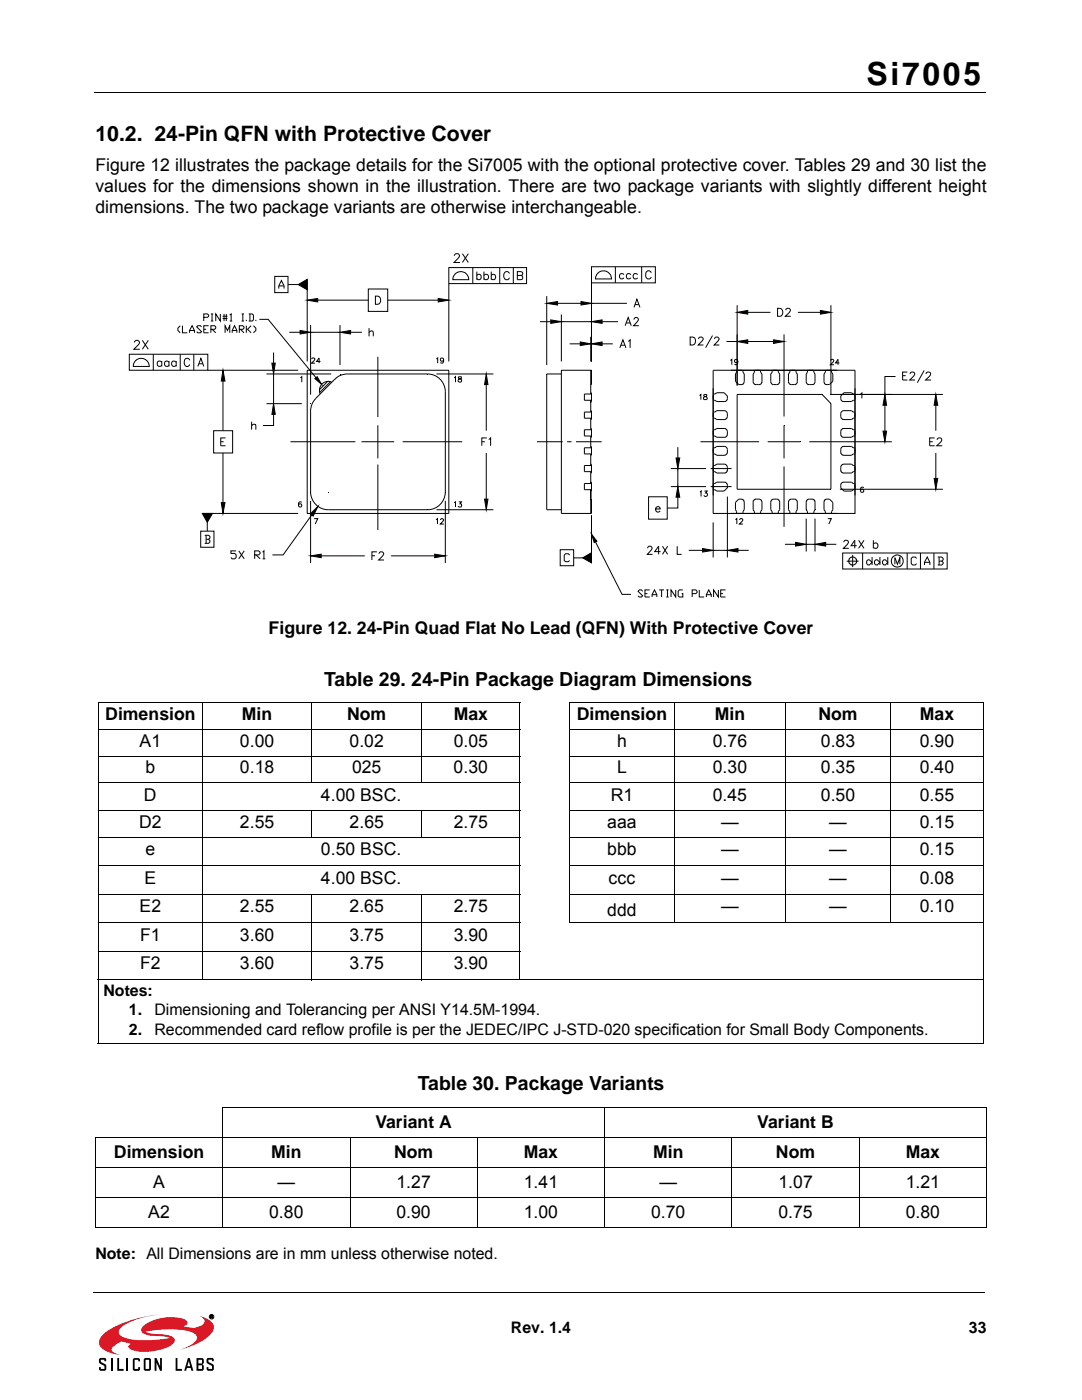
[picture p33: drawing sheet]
<svg xmlns="http://www.w3.org/2000/svg" width="216mm" height="279mm" viewBox="0 0 216 279" stroke-linecap="round" stroke-linejoin="round" font-family="sans-serif">
<defs><g id="words">
<text font-size="6.3" x="172.9" y="16.9">Si7005</text>
<text font-size="4.2" x="19" y="28.2">10.2. 24-Pin QFN with Protective Cover</text>
<g font-size="3.9">
<text x="64.7" y="136.9">Table 29. 24-Pin Package Diagram Dimensions</text>
<text x="83.4" y="217.6">Table 30. Package Variants</text>
</g>
<g font-size="3.5">
<text x="19" y="34.1">Figure 12 illustrates the package details for the Si7005 with the optional protective cover. Tables 29 and 30 list the</text>
<text x="19.1" y="38.3">values for the dimensions shown in the illustration. There are two package variants with slightly different height</text>
<text x="19.1" y="42.6">dimensions. The two package variants are otherwise interchangeable.</text>
<text x="53.6" y="126.6">Figure 12. 24-Pin Quad Flat No Lead (QFN) With Protective Cover</text>
<text x="21" y="143.7">Dimension</text>
<text x="48.3" y="143.7">Min</text>
<text x="69.3" y="143.7">Nom</text>
<text x="90.5" y="143.7">Max</text>
<text x="115.1" y="143.7">Dimension</text>
<text x="142.6" y="143.7">Min</text>
<text x="163.3" y="143.7">Nom</text>
<text x="183.6" y="143.7">Max</text>
<text x="27.8" y="149">A1</text>
<text x="47.9" y="149">0.00</text>
<text x="69.7" y="149">0.02</text>
<text x="90.5" y="149">0.05</text>
<text x="123.1" y="149">h</text>
<text x="142.2" y="149">0.76</text>
<text x="163.8" y="149">0.83</text>
<text x="183.5" y="149">0.90</text>
<text x="29" y="154.3">b</text>
<text x="47.9" y="154.3">0.18</text>
<text x="70.3" y="154.3">025</text>
<text x="90.5" y="154.3">0.30</text>
<text x="123.1" y="154.3">L</text>
<text x="142.2" y="154.3">0.30</text>
<text x="163.8" y="154.3">0.35</text>
<text x="183.5" y="154.3">0.40</text>
<text x="28.7" y="159.8">D</text>
<text x="64" y="159.8">4.00 BSC.</text>
<text x="121.9" y="159.8">R1</text>
<text x="142.2" y="159.8">0.45</text>
<text x="163.8" y="159.8">0.50</text>
<text x="183.5" y="159.8">0.55</text>
<text x="27.7" y="165.2">D2</text>
<text x="47.9" y="165.2">2.55</text>
<text x="69.7" y="165.2">2.65</text>
<text x="90.5" y="165.2">2.75</text>
<text x="121.2" y="165.2">aaa</text>
<text x="143.9" y="165.2">—</text>
<text x="165.5" y="165.2">—</text>
<text x="183.5" y="165.2">0.15</text>
<text x="29" y="170.7">e</text>
<text x="64" y="170.7">0.50 BSC.</text>
<text x="121.2" y="170.7">bbb</text>
<text x="143.9" y="170.7">—</text>
<text x="165.5" y="170.7">—</text>
<text x="183.5" y="170.7">0.15</text>
<text x="28.8" y="176.4">E</text>
<text x="64.1" y="176.4">4.00 BSC.</text>
<text x="121.4" y="176.4">ccc</text>
<text x="143.9" y="176.4">—</text>
<text x="165.5" y="176.4">—</text>
<text x="183.5" y="176.4">0.08</text>
<text x="27.8" y="182.1">E2</text>
<text x="47.9" y="182.1">2.55</text>
<text x="69.7" y="182.1">2.65</text>
<text x="90.5" y="182.1">2.75</text>
<text x="121.2" y="182.7">ddd</text>
<text x="143.9" y="182.1">—</text>
<text x="165.5" y="182.1">—</text>
<text x="183.5" y="182.1">0.10</text>
<text x="27.9" y="187.8">F1</text>
<text x="47.9" y="187.8">3.60</text>
<text x="69.7" y="187.8">3.75</text>
<text x="90.5" y="187.8">3.90</text>
<text x="27.9" y="193.5">F2</text>
<text x="47.9" y="193.5">3.60</text>
<text x="69.7" y="193.5">3.75</text>
<text x="90.5" y="193.5">3.90</text>
<text x="74.9" y="225.1">Variant A</text>
<text x="151.1" y="225.1">Variant B</text>
<text x="22.7" y="231.1">Dimension</text>
<text x="54.1" y="231.1">Min</text>
<text x="78.6" y="231.1">Nom</text>
<text x="104.5" y="231.1">Max</text>
<text x="130.3" y="231.1">Min</text>
<text x="154.8" y="231.1">Nom</text>
<text x="180.7" y="231.1">Max</text>
<text x="30.6" y="237.1">A</text>
<text x="55.4" y="237.1">—</text>
<text x="79.1" y="237.1">1.27</text>
<text x="104.5" y="237.1">1.41</text>
<text x="131.6" y="237.1">—</text>
<text x="155.3" y="237.1">1.07</text>
<text x="180.7" y="237.1">1.21</text>
<text x="29.6" y="243.1">A2</text>
<text x="53.7" y="243.1">0.80</text>
<text x="79.1" y="243.1">0.90</text>
<text x="104.5" y="243.1">1.00</text>
<text x="129.9" y="243.1">0.70</text>
<text x="155.3" y="243.1">0.75</text>
<text x="180.7" y="243.1">0.80</text>
</g>
<g font-size="3.2">
<text x="20.7" y="198.7">Notes:</text>
<text x="25.7" y="202.6">1.</text>
<text x="30.8" y="202.6">Dimensioning and Tolerancing per ANSI Y14.5M-1994.</text>
<text x="25.7" y="206.5">2.</text>
<text x="30.8" y="206.5">Recommended card reflow profile is per the JEDEC/IPC J-STD-020 specification for Small Body Components.</text>
<text x="19" y="251.3">Note: All Dimensions are in mm unless otherwise noted.</text>
<text x="102" y="266">Rev. 1.4</text>
<text x="193.3" y="266">33</text>
</g>
</g></defs>
<path d="M20.7 266.2a21.4 21.4 0 0 1 9.7-3.7l1.5-.2a16.9 16.9 0 0 0-7.6 2.5 1.05 1.05 0 0 0-.6 1 1.05 1.05 0 0 0 .7 1 17 17 0 0 0 9 .3l.5-.1a11.4 11.4 0 0 0-3.8-.4l-.4-.1a1.42 1.42 0 0 1-1.5-1.1 2.83 2.83 0 0 1 1.8-1.7 9.2 9.2 0 0 1 7.1-.3 .66 .66 0 0 1 .3 .8 .66 .66 0 0 1-.7 .5h-.1a4.3 4.3 0 0 0 3.4-.1 .97 .97 0 0 0 .8-.9 .97 .97 0 0 0-.7-1l-.4-.1 .6 .1a2.73 2.73 0 0 1 2.4 2.4 5.5 5.5 0 0 1-3.4 3l-3.7 1.4a6.3 6.3 0 0 0 3.7-2.3 1.39 1.39 0 0 0-1.4-1.5 21.1 21.1 0 0 0-8.9 .1l1.1 .3a10.3 10.3 0 0 1 4.4 .8 .81 .81 0 0 1-.1 1.4 10.1 10.1 0 0 1-8.3 1l-.5-.6 .5-.5-1.9-.5-.6 .4a1.81 1.81 0 0 0-1.3 1.3l.6 .6 1.2 .5-1.6-.3a3.4 3.4 0 0 1-2.7-2 2.19 2.19 0 0 1 .9-2z" fill="#da1826"/>
<g fill="none" stroke="#000" stroke-width=".2">
<path d="M18.8 18.4h177.8M19.5 140.3h84.3M19.5 145.6h84.3M19.5 150.9h84.3M19.5 156.2h84.3M19.6 140.4v67.8M40.4 140.2v55.4M62.2 140.2v16.1M84.2 140.2v16.1M103.8 140.4v55.2M113.6 140.3h82.8M113.6 145.6h82.8"/>
<path d="M113.6 150.9h82.8M113.6 156.2h82.8M113.7 140.4v43.7M134.5 140.2v44.1M156.8 140.2v44.1M177.7 140.2v44.1M196.3 140.4v67.8M19.5 161.8h84.3M19.5 167.1h84.3M19.5 172.8h84.3M19.5 178.5h84.3M62.2 161.7v5.5"/>
<path d="M62.2 178.4v17.2M84.2 161.7v5.5M84.2 178.4v17.2M113.6 161.8h82.8M113.6 167.1h82.8M113.6 172.8h82.8M113.6 178.5h82.8M19.5 184.1h84.3M19.5 189.9h84.3M19.5 195.6h176.9M113.6 184.1h82.8M19.5 208.3h176.9"/>
<path d="M19 227h177.9M19 233h177.9M19 239h177.9M19 227v17.9M44.4 221h152.5M44.5 221v24M69.9 226.9v18.1M95.2 226.9v18.1M120.6 220.9v24.1M146 226.9v18.1M171.5 226.9v18.1M196.8 221v23.9"/>
<path d="M18.6 257.9h177.8M19 245h177.9M42 262.5l.4 .1-.1 .2 .2 .2-.4-.2-.1 .2zM42.1 262.6l.3 .1h-.3z"/>
<circle cx="42.2" cy="262.8" r=".45"/>
</g>
<g fill="#000">
<path d="M19.8 271.2l.3-.2h.7h.2l.2 .4v.3h-.4v-.3h-.7v.4l1.1 .7v.9l-.4 .2-.9-.1-.1-.7h.3v.4h.7v-.6l-.1-.1a1.14 1.14 0 0 1-1-.7zM23.4 271h.4v2.2h.9v.4h-1.3zM26.6 271.2l.3-.2h.7l.3 .2v.5h-.3v-.3h-.7v1.8h.7v-.4h.3v.4l-.1 .3-.9 .1-.3-.2zM30.8 271h.4l.7 1.7v-1.7h.4v2.6h-.4l-.7-1.7v1.7h-.4zM35 271h.4v2.2h.9v.4h-1.3zM41.3 271.2l.3-.2h.7h.2l.2 .4v.3h-.4v-.3h-.7v.4l1 .7v.9l-.3 .2-.9-.1-.2-.7h.4v.4h.7v-.6l-.1-.1a1.14 1.14 0 0 1-1-.7z"/>
<path d="M28.7 271.2v2.2l.3 .2 .9-.1 .2-.3v-2l-.3-.2h-.8zM29 271.4h.8v1.8h-.8z"/>
<path d="M37.5 271l-.7 2.6h.3l.2-.6h.8l.1 .6h.4l-.7-2.6zM37.7 271.6l.2 1.1h-.5z"/>
<path d="M39.2 271v2.6l1.3-.1 .2-.3v-.6l-.3-.3 .3-.3-.1-.8-.3-.2zM39.6 271.4h.7v.7h-.7zM39.6 272.5h.7v.7h-.7z"/>
<path d="M42 262.5l.4 .1-.1 .2 .2 .2-.4-.2-.1 .2zM42.1 262.6v.1h.3z"/>
</g>
<path d="M22.3 271v2.6M25.4 271v2.6" fill="none" stroke="#000" stroke-width=".36"/>
<path d="M23.3 48.6h169.3v73.6h-169.3z" fill="#fff"/>
<g fill="none" stroke="#000" stroke-width=".2">
<path d="M54.8 55.2h2.7v3.2h-2.7zM55.6 57.6v-.5l.6-1.1 .5 1.1v.5M55.6 57.1h1.1M57.5 56.8h2M59.5 56.8l1.8-1v2zM61.3 55.8v16.3M61.3 59.9l2.1-.3v.7zM63.4 59.9h10.1M73.5 57.7h3.9v4.4h-3.9zM74.9 59.1a.84 .84 0 0 1 1.1 .8 .84 .84 0 0 1-1.1 .8zM77.4 59.9h10M87.4 59.6l2.2 .3-2.2 .4z"/>
<path d="M89.6 53.4h15.5v3.2h-15.5zM89.6 56.6v15.5M90.7 51.1l.3-.5 .5 .1a.39 .39 0 0 1 .1 .6l-1 1.1h1.2M90.8 54.7a1.6 1.6 0 0 1 1.8-.4 1.6 1.6 0 0 1 .9 1.5h-3.1v-.5zM92.3 50.6l1.2 1.8M93.5 50.6l-1.2 1.8M94.3 53.4v3.2M95.1 55l.5-.3a.57 .57 0 0 1 .4 .6 .57 .57 0 0 1-.4 .5l-.5-.2M95.1 54.2v1.6M96.6 55l.5-.3a.56 .56 0 0 1 .4 .6 .56 .56 0 0 1-.4 .5l-.5-.2M96.6 54.2v1.6M98 55l.5-.3a.57 .57 0 0 1 .4 .6 .57 .57 0 0 1-.4 .5l-.5-.2"/>
<path d="M98 54.2v1.6M99.7 53.4v3.2M101.7 54.6a.59 .59 0 0 0-.7-.4 .59 .59 0 0 0-.5 .6 .72 .72 0 0 0 .2 .8 .72 .72 0 0 0 .7 .2l.3-.4M102.4 53.4v3.2M103.9 55l.4 .3a.42 .42 0 0 1-.4 .5h-.7v-1.6h.7l.3 .2 .1 .3-.1 .2-1 .1M109.1 59.1v13.8M118 53.2h12.8v3.3h-12.8zM118 56.5v15.6M119.3 54.5a1.57 1.57 0 0 1 2.2 0l.3 .4 .2 .8h-3.2l.1-.5zM122.8 53.2v3.3M124.5 54.8l-.5-.2a.57 .57 0 0 0-.4 .5 .57 .57 0 0 0 .4 .6l.5-.3M125.9 54.8l-.5-.2a.57 .57 0 0 0-.4 .5 .57 .57 0 0 0 .4 .6l.5-.3"/>
<path d="M127.2 54.8l-.5-.2a.57 .57 0 0 0-.4 .5 .57 .57 0 0 0 .4 .6l.5-.3M128 53.2v3.3M130 54.4a.58 .58 0 0 0-.7-.4 .58 .58 0 0 0-.5 .7v.4a.58 .58 0 0 0 .5 .6 .58 .58 0 0 0 .7-.4M25.8 70.7h15.7v3.2h-15.7zM26.8 68.3l.3-.4h.4l.2 .2 .1 .3-1.1 1.3h1.2M27.1 72a1.61 1.61 0 0 1 1.7-.4 1.61 1.61 0 0 1 1 1.5h-3.2v-.4zM28.4 67.9l1.2 1.8M29.6 67.9l-1.2 1.8M30.6 70.7v3.2M32.3 72.3l-.6-.2a.57 .57 0 0 0-.3 .5 .57 .57 0 0 0 .3 .5l.6-.2M32.3 72.1v1M33.7 72.3l-.5-.2a.57 .57 0 0 0-.4 .5 .57 .57 0 0 0 .4 .5l.5-.2"/>
<path d="M33.7 72.1v1M35.2 72.3l-.6-.2a.57 .57 0 0 0-.4 .5 .57 .57 0 0 0 .4 .5l.6-.2M35.2 72.1v1M36 65l-.5 .5v.5l.5 .4M36 70.7v3.2M36.4 65v1.4h1M37.8 66.4v-.4l.5-1 .5 1v.4M37.8 66h1M37.9 71.9a.56 .56 0 0 0-.7-.4 .56 .56 0 0 0-.4 .6 .69 .69 0 0 0 .1 .8 .69 .69 0 0 0 .7 .1l.3-.3M38.7 70.7v3.2M39.5 73.1l.6-1.6 .6 1.6M39.7 72.6h.8"/>
<path d="M40.2 65.2l-.2-.2h-.5l-.3 .2 1 1-.2 .2h-.5l-.3-.2M40.7 63.3h.7l.2-.2v-.2l-.2-.2h-.7v1.4M40.7 65.7h.4M41.5 73.9h18M41.6 65h-.9v1.4h.9M42.1 62.7h.4M42.1 64.1h.4M42.1 65.7h.7l.3-.2v-.3l-.3-.2h-.7v1.4M42.3 62.7v1.4M42.3 65.7l.8 .7M44 62.7v1.4l-.9-1.4v1.4M44.4 63.6h1"/>
<path d="M44.4 63.1h1M44.5 76.1v9.9M44.5 73.9l.4 2.2h-.7zM44.7 62.7v1.4M44.9 66.4v-1.4l.5 1 .4-1v1.4M45.1 62.7v1.4M45.8 62.9l.3-.2v1.4M45.8 64.1h.5M46.3 66.4v-.4l.5-1 .5 1v.4M46.3 66h1M47.8 65.7h.7l.2-.2v-.3l-.2-.2h-.7v1.4M48 65.7l.7 .7"/>
<path d="M48.2 62.7h.5M48.2 64.1h.5M48.5 62.7v1.4M49.1 63.8v.3M49.1 65v1.4M49.4 65.7l.7 .7M49.6 62.7h.7l.3 .2v.9l-.3 .3h-.7M49.9 62.7v1.4M50.1 65l-.7 .7h-.3M50.6 65l.5 .5v.5l-.5 .4M51.1 63.8v.3M51.8 63.7h1.7l9.6 11.7"/>
<path d="M53.2 74.6h12.9M54.3 72.5h.6l-.3 2.1zM54.6 70.4v2.1M54.6 74.6v6M57.7 66.3h2.2M59.9 66l2.1 .3-2.1 .4zM59.9 75.4l.3-.2v1.1M61.3 73.9h28.3v28.6h-28.3zM62 64.9v13.9M62 66.3h5.8M62.2 71.7l.1-.2 .3-.1 .2 .3-.6 .8h.7M62.8 75.6l.5-.4 .9 1.5z"/>
<path d="M63.9 72.1h-.7l.5-.7v1.1M65.4 76.1l-1.6 1.7M65.9 76.2l-2.1 2.1M66.2 76.3a1.75 1.75 0 0 0-2 .3 1.75 1.75 0 0 0-.3 2M66.8 75.7l.1-.1a3.4 3.4 0 0 1 2.4-1h16a3.6 3.6 0 0 1 3.6 3.6v20a3.5 3.5 0 0 1-3.6 3.5h-19.8a3.6 3.6 0 0 1-3.5-3.5v-16.8a3.6 3.6 0 0 1 1-1.9zM67.8 64.9v8M67.8 66.3l2.2-.3v.7zM70 66.3h2.2M73.6 66.4l.4-.4 .4 .1 .1 1M73.6 65.5v1.6M75.4 71.2v12M87.1 71.6l.2-.2v1.1"/>
<path d="M87.1 74.6h11.3M88.5 71.8a.33 .33 0 0 1-.4 .3 .33 .33 0 0 1-.2-.6 .33 .33 0 0 1 .6 .1v.2a.5 .5 0 0 1-.3 .7l-.3-.2M90.6 75.4l.3-.2v1.1M91.5 75.2v.3l.3 .1a.33 .33 0 0 1 .3 .4 .33 .33 0 0 1-.4 .3 .37 .37 0 0 1-.3-.5 .37 .37 0 0 1 .5-.2l.1-.4zM97 76.8v9.2M97 74.6l.4 2.2h-.7zM107.8 64.2h2.1M109.1 60.5l2.2-.3v.7zM109.9 63.8l2.1 .4-2.1 .3zM111.3 60.5h4.6M112 74.6h-2.9v27.1h2.9M112 62.8v9.3"/>
<path d="M112 64.2h6M113.7 68.6h2.1M115.8 68.2l2.1 .4-2.1 .4zM115.9 60.2l2.1 .3-2.1 .4zM117.9 78.4h.1v1.7h-.1M117.9 79.9v2.3M117.9 67.2v4.9M117.9 73.9v4.7M117.9 68.6h.1M117.9 76.8h.1v-2.9h-6v28.6h6v-2.9h-.1M118 78.6h-1.4v1.3h1.4M118 60.5h7.1"/>
<path d="M118 68.6l2.1-.4v.8zM118 64.2l2.1-.4v.7zM120.1 64.2h3.2M120.1 68.6h2.2M123.7 69.4l.6-1.6 .6 1.6M123.9 68.9h.8M124.7 65l.6-1.6 .7 1.6M125 64.5h.7M125.3 68.1l.4-.3v1.6M126.5 61.3l.6-1.6 .6 1.6M126.5 63.8l.3-.4h.3l.3 .3-.1 .3-.9 1h1.1M126.7 60.8h.8"/>
<path d="M137.7 67.3h.5a.85 .85 0 0 1 .6 .8 .85 .85 0 0 1-.6 .8h-.5zM139.4 67.6l.1-.2 .5-.1 .3 .4-1 1.2h1.1M139.6 78.9l.2-.2v1.1M140.4 78.8l.1 .3 .6 .3a.36 .36 0 0 1-.4 .4 .36 .36 0 0 1-.3-.5l.6-.3-.2-.3zM142.2 67l-1.4 2.4M142.3 73.9h28.3v28.6h-28.3zM142.3 78.6h.3l.4-.2h1.5l.6 .6v.7l-.3 .4h-1.8l-.4-.2h-.3M142.6 67.6l.1-.2 .5-.1 .3 .4-1 1.2h1M144.9 68.2h2.2M145.8 71.9l.2-.2v1.1M147 73.9v.4l-.3 .3v1.5l.7 .7h.7l.4-.4v-1.8l-.2-.3v-.4M147.1 78.7h16.9l1.8 1.8v17.1h-18.7z"/>
<path d="M147.1 62.3l2.1-.3v.7zM147.1 68.2l2.1-.4v.7zM147.1 60.9v16M147.2 72.1a.33 .33 0 0 1-.4 .2 .33 .33 0 0 1-.2-.5 .33 .33 0 0 1 .6 .1v.2a.5 .5 0 0 1-.4 .7l-.2-.2M149.2 68.2h5.1M149.2 62.3h4.5M150.5 73.9v.4l-.2 .3v1.7l.4 .5h.9l.4-.5v-1.7l-.2-.3v-.4M154.1 73.9v.4l-.3 .3v1.7l.4 .5h1l.4-.5v-1.7l-.3-.3v-.4M154.3 67.8l2.1 .4-2.1 .3zM155.2 61.5a.83 .83 0 0 1 1 .8 .83 .83 0 0 1-1 .8zM156.4 66.7v16.4M156.8 61.9l.3-.4 .5 .2a.49 .49 0 0 1-.1 .7l-.8 .7h1.1"/>
<path d="M157.6 73.9v.4l-.3 .3v1.7l.5 .5h.8l.5-.5v-1.7l-.3-.3v-.4M159.2 62.3h4.5M161.1 73.9v.4l-.2 .3v1.6l.4 .6h.9l.4-.4v-1.8l-.2-.3v-.4M163.7 62l2.1 .3-2.1 .4zM164.7 73.9v.4l-.3 .3v1.7l.4 .5h.7l.7-.7v-1.5l-.3-.3v-.4M165.8 72v-.2l.3-.1 .3 .3-.7 .8h.7M165.8 60.9v17.8h22.4M167.5 72.4h-.8l.5-.7v1.1M170.6 78.6h-.4l-.3-.2h-1.5l-.6 .6v.5a.58 .58 0 0 0 .6 .6h1.5l.3-.2h.4M170.6 77.5v21.4M171.7 78.6l.3-.2v1.1M176.6 78.7l.3 2.2h-.7z"/>
<path d="M178.7 75.1h-2.1v3.6M180.1 75h.6M181.1 74.3h-1v1.5h1M181.6 74.6l.3-.3 .5 .1a.49 .49 0 0 1-.1 .7l-.8 .7h1.1M184.4 73.9l-1.4 2.5M184.8 74.6l.3-.3h.4l.2 .2-.2 .6-.8 .7h1.1M186.7 78.7l.4 2.2h-.7zM42.6 86h3.8v4.4h-3.8zM44 88.2h.6M44.5 90.4v9.9M45 87.4h-1v1.6h1M50.2 85l.4-.3h.4l.1 1"/>
<path d="M50.2 84.2v1.5M53.2 80.6h7M54.6 80.6l.3 2.1h-.6zM54.6 82.7v2.2h-2.1M58 88.2h12.9M62 99.9v12.5M72.1 88.2h6.6M75.4 92.7v13.1M75.4 84.9v6.6M80.3 88.2h11.9M88.9 99.9v12.5M96.1 88.2h.7"/>
<path d="M96.7 99.6h.7l-.4 2.1zM97 90.4v9.2M97.1 87.4h-1v1.6M97.5 87.7l.4-.3v1.6M107.1 88.2h5.2M113.2 88.2h.8M114.9 88.2h5.2M117.9 82h.1v1.7h-.1M117.9 85.5l.1 .1v1.6l-.1 .1M117.9 89.1l.1 .1v1.6l-.1 .1M117.9 92.6l.1 .1v1.7h-.1M117.9 83.5v2.3"/>
<path d="M117.9 87v2.4M117.9 90.6v2.3M117.9 96.2l.1 .1v1.6l-.1 .1M117.9 94.1v2.4M117.9 97.7v4.8M118 82.2h-1.4v1.3h1.4M118 85.8h-1.4v1.2h1.4M118 89.4h-1.4v1.2h1.4M118 92.9h-1.4v1.2h1.4M118 96.5h-1.4v1.2h1.4M129.4 99.1h3.7v4.5h-3.7zM133.9 93.5h7"/>
<path d="M133.9 97.1h7M134.9 91.4h.7l-.3 2.1zM135.3 99.2v2.2h-2.2M135.3 89.2v2.2M135.3 93.5v3.6M135.3 97.1l.3 2.1h-.7zM139.7 98.2l.2-.2v1.1M139.8 88.2h11.7M140.6 98h.5l-.3 .4h.1a.37 .37 0 0 1 .2 .6 .37 .37 0 0 1-.6-.2M141.8 93.5h4.2M141.8 97.1h4.2M142.3 92.9h.3l.4-.3h1.6l.4 .3 .1 .3v.7l-.4 .5h-1.7l-.4-.3h-.3"/>
<path d="M142.3 96.5h.3l.4-.3h1.7l.4 .5v.6l-.6 .7h-1.5l-.4-.3h-.3M142.3 82.2h.3l.4-.2h1.5a.64 .64 0 0 1 .6 .6v.8l-.5 .3h-1.6l-.4-.2h-.3M142.3 85.8h.3l.4-.3h1.6l.4 .2 .1 .3v.8l-.3 .4-1.8 .1-.4-.3h-.3M142.3 89.4h.3l.4-.3h1.5a.63 .63 0 0 1 .6 .6v.9l-.5 .3h-1.6l-.4-.3h-.3M145.1 99.1v12.2M153.2 88.2h6.5M156.4 93.1v12.1M156.4 84.9v6.6M161.5 88.2h16.4M167.6 97.6h20.6M170.6 82.2h-.4l-.3-.2h-1.5a.61 .61 0 0 0-.6 .6v.5a.61 .61 0 0 0 .6 .6h1.5l.3-.2h.4M170.6 85.8h-.4l-.3-.3h-1.6l-.3 .2-.2 .3v.9l.4 .4h1.7l.3-.3h.4"/>
<path d="M170.6 89.4h-.4l-.3-.3h-1.7l-.4 .5v.8l.4 .4 1.7 .1 .3-.3h.4M170.6 92.9h-.4l-.3-.3h-1.6l-.4 .3-.1 .3v.8l.4 .4h1.7l.3-.3h.4M170.6 96.5h-.4l-.3-.3h-1.7l-.4 .5v.6l.6 .7h1.5l.3-.3h.4M172.3 97.4v-.1a.51 .51 0 0 0-.7 .3 .51 .51 0 0 0 .4 .7l.2-.1a.33 .33 0 0 0 0-.5 .33 .33 0 0 0-.5 .2M176.2 86h.7l-.3 2.2zM176.6 80.9v5.1M185.5 88.2h.6M186.4 95.5h.7l-.4 2.1zM186.5 87.4h-1v1.6h1M186.7 80.9v5.1M186.7 90.4v5.1M187 87.8l.3-.4 .5 .1 .1 .2-.2 .5-.8 .8h1.1"/>
<path d="M40 106h2.7v3.2h-2.7zM40.4 102.5h2l-1 1.7zM40.9 106.8h.7l.3 .3v.3l-.3 .2M41.1 106.8v1.6M41.1 107.6h.5l.3 .3v.3l-.3 .2h-.7M41.4 104.2v1.8M44.2 100.3h.7l-.4 2.2zM47.1 109.9h-1v.5h.7l.3 .3v.6l-.3 .2h-.5l-.2-.2M47.6 109.9l1.1 1.6M48.7 109.9l-1.1 1.6M50.8 110.7h.8l.3-.3v-.2l-.3-.3h-.8v1.6M51.1 110.7l.8 .8"/>
<path d="M52.4 110.2l.3-.3v1.6M52.4 111.5h.5M59.5 102.5h-19M60.2 100.3l-.1-.1a.49 .49 0 0 0-.5 .4 .49 .49 0 0 0 .5 .6 .33 .33 0 0 0 0-.6 .33 .33 0 0 0-.5 .2M61.9 102.6l1.5-1.5-.9 1.9zM62 110.9l2.1-.3v.7zM62.2 102.8l-5.7 7.9h-2.1M62.7 103.5h.7l-.5 1.1M64.1 110.9h8.7M74.2 110.9h.6M75.2 110.1h-1v1.7M75.6 110.5l.2-.3 .4-.1 .4 .5-1 1.2h1"/>
<path d="M78 110.9h8.7M86.7 110.6l2.2 .3-2.2 .4zM87 103.7l.3-.2v1.1M87.1 101.7h11.3M87.9 103.8l.2-.3 .4 .2-.6 .9h.7M90.6 100.4l.3-.2v1M91.5 100.2h.6l-.3 .3a.35 .35 0 0 1 .2 .6 .35 .35 0 0 1-.6-.1M111.8 109.7h2.7v3.2h-2.7zM113.7 110.8l-.3-.3h-.5l-.3 .3v1.1l.3 .2h.5l.3-.2M114.5 111.3h1.8M116.3 111.3l1.7-1v2zM118 106.6l1.1 1.4-.5 .3z"/>
<path d="M118 102.8v9.5M118.8 108.2l5.3 10.4h1.8M128.2 118l-.2-.3h-.4l-.3 .3 .9 .9-.2 .2h-.4l-.3-.2M128.7 118.5h.5M129.2 109.4l.3-.4 .5 .2a.47 .47 0 0 1-.1 .7l-.7 .7h1M129.6 117.7h-.9v1.4h.9M130.1 119.1v-.4l.5-1 .5 1v.4M130.1 118.7h1M130.8 101.6h.9a.45 .45 0 0 0-.4-.5 .45 .45 0 0 0-.5 .5 .49 .49 0 0 0 .3 .6 .49 .49 0 0 0 .6-.2M131.5 117.7h1M131.8 110.1h-1.2l.8-1.1v1.6M132 117.7v1.4"/>
<path d="M132.2 109l1 1.6M132.9 119.1h.5M132.9 117.7h.5M133.2 117.7v1.4M133.2 109l-1 1.6M134.8 117.7v1.4l-.9-1.4v1.4M135.1 109v1.6h.9M136.2 117.7h-.6l-.3 .3v.9l.3 .2h.6v-.6h-.2M137.4 109.8h2.8M138.1 118.5h.8l.2-.3v-.2l-.2-.3h-.8v1.4M139.5 117.7v1.4h1M140.2 109.5l2.1 .3-2.1 .4z"/>
<path d="M140.9 119.1v-.4l.5-1 .5 1v.4M140.9 118.7h1M142.3 104.2v7.1M142.3 109.8h2.8M143.3 117.7v1.4l-.9-1.4v1.4M143.8 118.5h.5M144.8 117.7h-1v1.4h1M145.1 109.8l2.2-.3v.7zM145.8 102.5h21.3M146.7 103.7l.3-.2v1.1M147 102.5v-.4l-.3-.4v-1.4l.7-.7h.6l.4 .3 .1 1.8-.2 .4v.4M147.3 109.8h2.1"/>
<path d="M147.6 103.8l.1-.3 .5 .1v.2l-.6 .8h.7M150.5 102.5v-.4l-.2-.4v-1.6l.4-.5 1 .1 .3 .4v1.6l-.2 .4v.4M154.1 102.5v-.4l-.3-.4v-1.6l.2-.3 .4-.2h.7l.3 .2 .2 .3v1.6l-.3 .4v.4M156.6 108.6h2.1M157.6 102.5v-.4l-.3-.4v-1.6l.2-.3 .3-.2h.8l.4 .3 .1 1.8-.3 .4v.4M158.7 108.2l2.2 .4-2.2 .4zM160.9 103.5v6.6M160.9 108.6h1.7M161.1 102.5v-.4l-.2-.4v-1.5l.2-.4 .3-.2h.8l.4 .3v1.8l-.2 .4v.4M162.6 108.6l2.2-.4v.8zM162.6 103.5v6.6M164.7 102.5v-.4l-.3-.4v-1.6l.2-.3 .3-.2h.6l.7 .7v1.4l-.3 .4v.4"/>
<path d="M164.8 108.6h2.1M165.2 103.5h.7l-.5 1.1M168.1 110.4h20.9v3.2h-20.9zM168.4 108.2l.3-.4 .5 .2a.49 .49 0 0 1-.1 .7l-.8 .7h1.1M169 112h2.3M170.1 110.7v2.5M170.9 108.9h-1.1l.8-1.1v1.6M171.3 107.8l1.1 1.6M172.1 110.4v3.2M172.4 107.8l-1.1 1.6M173.2 111.7h.3l.5 .5-.5 .6h-.3l-.3-.3v-.5zM174 111.2v1.6"/>
<path d="M174.3 108.6l.5-.2a.57 .57 0 0 1 .4 .5 .57 .57 0 0 1-.4 .5l-.5-.2M174.3 107.8v1.6M174.8 111.7h.2l.6 .5-.6 .6h-.2l-.3-.3v-.5zM175.6 111.2v1.6M176.4 111.7h.3l.4 .5-.4 .6h-.3l-.3-.3v-.5zM177.1 111.2v1.6M178.6 112.6v-1.3l.5 1.3 .5-1.3v1.3M181 110.4v3.2M182.9 111.4l-.3-.2h-.5l-.3 .2v1.1l.3 .3h.5l.3-.3M183.7 110.4v3.2M184.5 112.8v-.6l.5-1 .5 1v.6M184.5 112.2h1"/>
<path d="M186.4 110.4v3.2M187.1 111.2h.8l.3 .2v.3l-.3 .3M187.4 112h.5l.3 .2v.3l-.3 .3h-.8M187.4 111.2v1.6"/>
<circle cx="170.1" cy="112" r=".79"/>
<circle cx="179" cy="112" r="1.18"/>
</g>
<g fill="#000">
<path d="M59.5 56.8l1.8-1v2zM61.3 59.9l2.1-.3v.7zM87.4 59.6l2.2 .3-2.2 .4zM44.5 73.9l.4 2.2h-.7zM54.3 72.5h.6l-.3 2.1zM59.9 66l2.1 .3-2.1 .4zM62.8 75.6l.5-.4 .9 1.5zM67.8 66.3l2.2-.3v.7zM97 74.6l.4 2.2h-.7zM109.9 63.8l2.1 .4-2.1 .3zM109.1 60.5l2.2-.3v.7zM115.8 68.2l2.1 .4-2.1 .4z"/>
<path d="M115.9 60.2l2.1 .3-2.1 .4zM118 68.6l2.1-.4v.8zM118 64.2l2.1-.4v.7zM147.1 62.3l2.1-.3v.7zM147.1 68.2l2.1-.4v.7zM154.3 67.8l2.1 .4-2.1 .3zM163.7 62l2.1 .3-2.1 .4zM54.6 80.6l.3 2.1h-.6zM96.7 99.6h.7l-.4 2.1zM134.9 91.4h.7l-.3 2.1zM135.3 97.1l.3 2.1h-.7zM176.2 86h.7l-.3 2.2z"/>
<path d="M176.6 78.7l.3 2.2h-.7zM186.7 78.7l.4 2.2h-.7zM186.4 95.5h.7l-.4 2.1zM40.4 102.5h2l-1 1.7zM44.2 100.3h.7l-.4 2.2zM61.9 102.6l1.5-1.5-.9 1.9zM62 110.9l2.1-.3v.7zM86.7 110.6l2.2 .3-2.2 .4zM116.3 111.3l1.7-1v2zM118 106.6l1.1 1.4-.5 .3zM140.2 109.5l2.1 .3-2.1 .4zM145.1 109.8l2.2-.3v.7z"/>
<path d="M158.7 108.2l2.2 .4-2.2 .4zM162.6 108.6l2.2-.4v.8z"/>
</g>
<use href="#words"/>
</svg>
